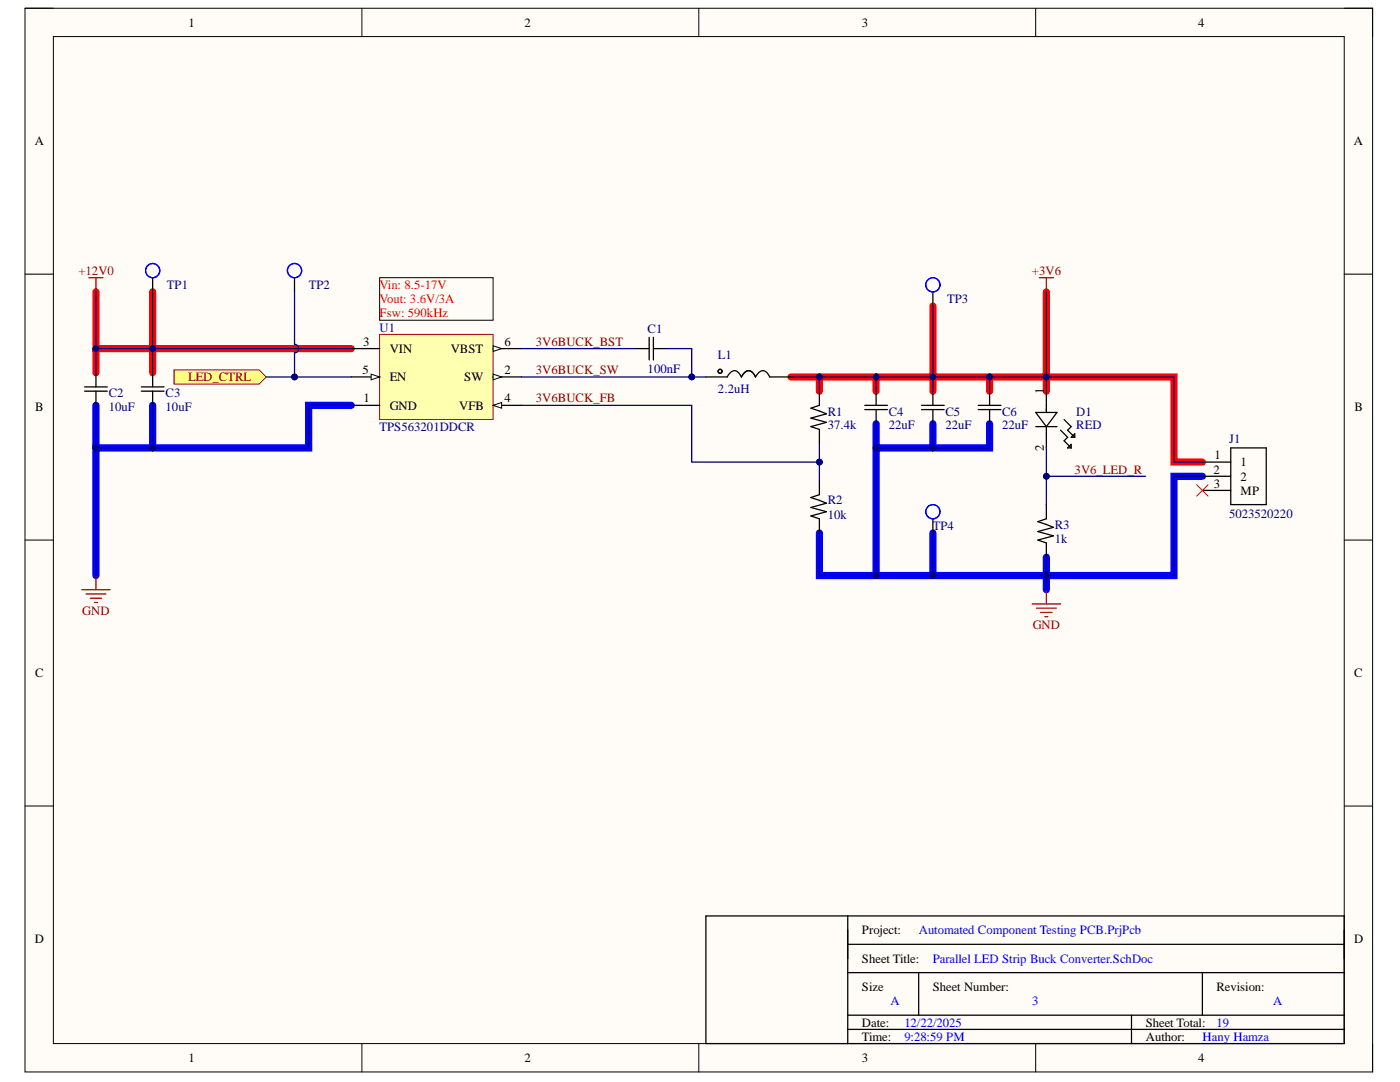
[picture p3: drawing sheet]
<svg xmlns="http://www.w3.org/2000/svg" width="279mm" height="216mm" viewBox="0 0 279 216" stroke-linecap="round" stroke-linejoin="round" font-family="sans-serif">
<defs><g id="words">
<g font-size="2.5">
<text x="37.6" y="5.3">1</text>
<text x="104.7" y="5.3">2</text>
<text x="172" y="5.3">3</text>
<text x="239.1" y="5.3">4</text>
<text x="6.9" y="29">A</text>
<text x="270.2" y="29">A</text>
<text x="72.4" y="69">3</text>
<text x="77.8" y="70.4">VIN</text>
<text x="89.9" y="70.4">VBST</text>
<text x="100.7" y="69">6</text>
<text x="72.4" y="74.6">5</text>
<text x="77.8" y="76.1">EN</text>
<text x="92.6" y="76.1">SW</text>
<text x="100.7" y="74.6">2</text>
<text x="7" y="82.1">B</text>
<text x="72.5" y="80.3">1</text>
<text x="77.8" y="81.7">GND</text>
<text x="91.6" y="81.7">VFB</text>
<text x="100.7" y="80.3">4</text>
<text x="208.3" y="78.6" transform="rotate(-90 208.3 78.6)">1</text>
<text x="270.3" y="82.1">B</text>
<text x="208.3" y="90" transform="rotate(-90 208.3 90)">2</text>
<text x="242.2" y="94.5">2</text>
<text x="242.4" y="91.6">1</text>
<text x="247.6" y="95.9">2</text>
<text x="247.6" y="93.1">1</text>
<text x="242.3" y="97.3">3</text>
<text x="247.6" y="98.7">MP</text>
<text x="7" y="135.1">C</text>
<text x="270.3" y="135.1">C</text>
<text x="6.9" y="188.2">D</text>
<text x="172" y="186.4">Project:</text>
<text x="270.3" y="188.2">D</text>
<text x="172" y="192.1">Sheet Title:</text>
<text x="172" y="197.8">Size</text>
<text x="186.1" y="197.8">Sheet Number:</text>
<text x="242.8" y="197.8">Revision:</text>
<text x="172" y="204.9">Date:</text>
<text x="172" y="207.6">Time:</text>
<text x="228.7" y="204.9">Sheet Total:</text>
<text x="228.7" y="207.6">Author:</text>
<text x="37.6" y="212">1</text>
<text x="104.7" y="212">2</text>
<text x="172" y="212">3</text>
<text x="239.1" y="212">4</text>
</g>
<g font-size="2.5" fill="#800000">
<text x="15.6" y="54.9">+12V0</text>
<text x="205.9" y="54.9">+3V6</text>
<text x="106.9" y="69">3V6BUCK_BST</text>
<text x="37.5" y="76.1">LED_CTRL</text>
<text x="106.9" y="74.6">3V6BUCK_SW</text>
<text x="106.9" y="80.3">3V6BUCK_FB</text>
<text x="214.5" y="94.5">3V6_LED_R</text>
<text x="16.4" y="122.8">GND</text>
<text x="206.1" y="125.6">GND</text>
</g>
<g font-size="2.5" fill="#000080">
<text x="33.3" y="57.6">TP1</text>
<text x="61.6" y="57.6">TP2</text>
<text x="189" y="60.5">TP3</text>
<text x="75.7" y="66.2">U1</text>
<text x="129.3" y="66.4">C1</text>
<text x="143.3" y="71.6">L1</text>
<text x="129.3" y="74.4">100nF</text>
<text x="21.7" y="79.2">C2</text>
<text x="21.7" y="82">10uF</text>
<text x="33.1" y="79.2">C3</text>
<text x="33.1" y="82">10uF</text>
<text x="143.3" y="78.3">2.2uH</text>
<text x="165.2" y="82.9">R1</text>
<text x="177.4" y="82.9">C4</text>
<text x="188.7" y="82.9">C5</text>
<text x="200" y="82.9">C6</text>
<text x="214.8" y="82.9">D1</text>
<text x="75.7" y="86">TPS563201DDCR</text>
<text x="165.2" y="85.7">37.4k</text>
<text x="177.4" y="85.7">22uF</text>
<text x="188.7" y="85.7">22uF</text>
<text x="200" y="85.7">22uF</text>
<text x="214.8" y="85.7">RED</text>
<text x="245.3" y="88.5">J1</text>
<text x="165.2" y="100.7">R2</text>
<text x="165.2" y="103.5">10k</text>
<text x="186.1" y="105.8">TP4</text>
<text x="210.5" y="105.5">R3</text>
<text x="245.3" y="103.3">5023520220</text>
<text x="210.5" y="108.3">1k</text>
</g>
<g font-size="2.5" fill="#f00">
<text x="75.7" y="57.6">Vin: 8.5-17V</text>
<text x="75.7" y="60.5">Vout: 3.6V/3A</text>
<text x="75.7" y="63.3">Fsw: 590kHz</text>
</g>
<g font-size="2.5" fill="#00f">
<text x="183.4" y="186.4">Automated Component Testing PCB.PrjPcb</text>
<text x="186.1" y="192.1">Parallel LED Strip Buck Converter.SchDoc</text>
<text x="177.7" y="200.6">A</text>
<text x="206" y="200.6">3</text>
<text x="254.1" y="200.6">A</text>
<text x="180.5" y="204.9">12/22/2025</text>
<text x="180.5" y="207.6">9:28:59 PM</text>
<text x="240" y="207.6">Hany Hamza</text>
<text x="242.8" y="204.9">19</text>
</g>
</g></defs>
<path d="M5 1.6h268.9v212.3h-268.9z" fill-rule="evenodd" fill="#fffcf8"/>
<path d="M5 1.6h268.9v212.3h-268.9z" fill="none" stroke="#000" stroke-width=".2"/>
<path d="M10.7 7.3h257.6v200.9h-257.6z" fill-rule="evenodd" fill="#fffcf8"/>
<g fill="none" stroke="#000" stroke-width=".2">
<path d="M5 1.6h5.7M10.7 7.3h257.6v200.9h-257.6zM72.2 1.6v5.7M139.5 1.6v5.7M206.7 1.6v5.7M268.3 1.6h5.6v5.7M5 54.7h5.7M268.3 54.7h5.6M5 107.8h5.7M268.3 107.8h5.6M5 160.8h5.7M268.3 160.8h5.6"/>
<path d="M72.2 208.2v5.7M139.5 208.2v5.7M206.7 208.2v5.7M273.9 208.2v5.7"/>
</g>
<path d="M19.1 58.2v11.4h11.4v4.8M30.5 58.2v11.4h39.6M208.8 58.2v17h-50.9M19.1 69.6v4.8M163.5 75.2v2.9M174.8 75.2v2.9M186.2 61.1v17M197.5 75.2v2.9M208.8 78.1v-2.9h25.5v17h5.7" fill="none" stroke="#f00" stroke-width="1.4"/>
<path d="M19.1 80.9v8.5M30.5 80.9v8.5M70.1 80.9h-8.5v8.5h-42.5v25.4M174.8 84.6v30.2M186.2 84.6v4.8M197.5 84.6v4.8h-22.7M240 95h-5.7v19.8h-70.8v-8.4M186.2 106.4v8.4M208.8 111.2v6.5" fill="none" stroke="#00f" stroke-width="1.4"/>
<path d="M140.9 182.8h127.4v25.4h-127.4zM169.2 182.8v25.4M169.2 194.1h99.1M169.2 188.4h99.1M183.3 194.1v8.5M240 194.1v8.5M169.2 202.6h99.1M169.2 205.4h99.1M225.8 202.6v5.6" fill="none" stroke="#000" stroke-width=".25"/>
<path d="M75.8 66.7h22.6v17h-22.6z" fill-rule="evenodd" fill="#ffffb0"/>
<path d="M75.8 66.7h22.6v17h-22.6z" fill="none" stroke="#800000" stroke-width=".2"/>
<path d="M98.4 75.2h5.7M70.1 80.9h5.7" fill="none" stroke="#000" stroke-width=".25"/>
<path d="M98.4 74.7l1.7 .5-1.7 .6z" fill="#f8fcff"/>
<path d="M98.4 74.7l1.7 .5-1.7 .6z" fill="none" stroke="#000" stroke-width=".2"/>
<path d="M70.1 69.6h5.7M98.4 80.9h5.7" fill="none" stroke="#000" stroke-width=".25"/>
<path d="M98.4 80.9l1.7-.6v1.1z" fill="#f8fcff"/>
<path d="M98.4 80.9l1.7-.6v1.1z" fill="none" stroke="#000" stroke-width=".2"/>
<path d="M70.1 75.2h5.7" fill="none" stroke="#000" stroke-width=".25"/>
<path d="M74.1 74.7l1.7 .5-1.7 .6z" fill="#f8fcff"/>
<path d="M74.1 74.7l1.7 .5-1.7 .6z" fill="none" stroke="#000" stroke-width=".2"/>
<path d="M98.4 69.6h5.7" fill="none" stroke="#000" stroke-width=".25"/>
<path d="M98.4 69l1.7 .6-1.7 .5z" fill="#f8fcff"/>
<path d="M75.8 55.4h22.6v8.5h-22.6zM98.4 69l1.7 .6-1.7 .5z" fill="none" stroke="#000" stroke-width=".2"/>
<g fill="none" stroke="#000" stroke-width=".25">
<path d="M30.5 55.4v2.8M186.2 58.2v2.9M16.9 78.1h4.5M16.9 77.2h4.5M19.1 74.4v2.8M19.1 78.1v2.8M28.2 78.1h4.5M28.2 77.2h4.5M30.5 74.4v2.8M30.5 78.1v2.8M126.7 69.6h2.9M129.6 67.3v4.5"/>
<path d="M130.4 67.3v4.5M130.4 69.6h2.8M140.9 75.2h4.2l.1-.1a1.48 1.48 0 0 1 2-.9l.8 1v-.1a1.48 1.48 0 0 1 2-.9l.8 1v-.1a1.48 1.48 0 0 1 2-.9l.8 1h4.3M163.5 78.1v2.8l-1.7 .5 3.1 1.2-3.1 .8 3.1 .9-3.1 .8 1.7 .6v2.8M174.8 78.1v2.8M186.2 78.1v2.8M197.5 78.1v2.8M208.8 78.1v4.2M163.5 95.9v2.8l-1.7 .6 3.1 1.1-3.1 .9 3.1 .8-3.1 .9 1.7 .5v2.9M172.6 80.9h4.5M172.6 81.7h4.5M174.8 81.7v2.9"/>
<path d="M183.9 80.9h4.5M183.9 81.7h4.5M186.2 81.7v2.9M195.2 80.9h4.6M195.2 81.7h4.6M197.5 81.7v2.9M206.7 82.3h4.2l-2.1 2.8zM206.7 85.1h4.2M208.8 85.1v4.3M211.7 85.8l1.4 1.5-.7 .7 1.4 1.4M212.4 83.7l1.4 1.4-.7 .7 1.4 1.5M213.1 89.4l.7-.7v.7z"/>
<path d="M213.8 87.3l.7-.8v.8zM240 95h5.6M240 92.2h5.6M240 97.9h5.6M245.6 89.4h7.1v11.3h-7.1zM186.2 103.5v2.9M208.8 100.7v2.8l-1.7 .6 3.1 1.1-3.1 .9 3.1 .8-3.1 .9 1.7 .5v2.9"/>
<circle cx="143.7" cy="74.1" r=".4"/>
</g>
<g fill="none" stroke="#800000" stroke-width=".25">
<path d="M17.7 55.4h2.9M19.1 55.4v2.8M207.4 55.4h2.8M208.8 55.4v2.8M16.3 117.7h5.7M17.2 118.5h3.9M18 119.4h2.3M19.1 114.8v2.9M208.8 117.7v2.8M18.9 120.2h.5M206 120.5h5.7M206.8 121.4h4"/>
<path d="M207.7 122.2h2.3M208.5 123.1h.6"/>
</g>
<g fill="none" stroke="#00f" stroke-width=".25">
<circle cx="30.5" cy="54" r="1.42"/>
<circle cx="186.2" cy="56.8" r="1.42"/>
<circle cx="186.2" cy="102.1" r="1.42"/>
</g>
<path d="M104.1 75.2h36.8M104.1 69.6h22.6" fill="none" stroke="#000080" stroke-width=".25"/>
<circle cx="138" cy="75.2" r=".57" fill="#000080"/>
<circle cx="138" cy="75.2" r=".57" fill="none" stroke="#000080" stroke-width=".2"/>
<path d="M133.2 69.6h4.8v5.6" fill="none" stroke="#000080" stroke-width=".25"/>
<circle cx="138" cy="75.2" r=".57" fill="#000080"/>
<circle cx="138" cy="75.2" r=".57" fill="none" stroke="#000080" stroke-width=".2"/>
<path d="M208.8 58.2v17h-50.9" fill="none" stroke="#000080" stroke-width=".25"/>
<circle cx="163.5" cy="75.2" r=".57" fill="#000080"/>
<circle cx="163.5" cy="75.2" r=".57" fill="none" stroke="#000080" stroke-width=".2"/>
<circle cx="174.9" cy="75.2" r=".56" fill="#000080"/>
<circle cx="174.9" cy="75.2" r=".56" fill="none" stroke="#000080" stroke-width=".2"/>
<circle cx="186.2" cy="75.2" r=".57" fill="#000080"/>
<circle cx="186.2" cy="75.2" r=".57" fill="none" stroke="#000080" stroke-width=".2"/>
<circle cx="197.5" cy="75.2" r=".56" fill="#000080"/>
<circle cx="197.5" cy="75.2" r=".56" fill="none" stroke="#000080" stroke-width=".2"/>
<circle cx="208.8" cy="75.2" r=".56" fill="#000080"/>
<circle cx="208.8" cy="75.2" r=".56" fill="none" stroke="#000080" stroke-width=".2"/>
<path d="M208.8 75.2v2.9" fill="none" stroke="#000080" stroke-width=".25"/>
<circle cx="208.8" cy="75.2" r=".56" fill="#000080"/>
<circle cx="208.8" cy="75.2" r=".56" fill="none" stroke="#000080" stroke-width=".2"/>
<path d="M197.5 75.2v2.9" fill="none" stroke="#000080" stroke-width=".25"/>
<circle cx="197.5" cy="75.2" r=".56" fill="#000080"/>
<circle cx="197.5" cy="75.2" r=".56" fill="none" stroke="#000080" stroke-width=".2"/>
<path d="M186.2 75.2v2.9" fill="none" stroke="#000080" stroke-width=".25"/>
<circle cx="186.2" cy="75.2" r=".57" fill="#000080"/>
<circle cx="186.2" cy="75.2" r=".57" fill="none" stroke="#000080" stroke-width=".2"/>
<path d="M174.8 75.2v2.9" fill="none" stroke="#000080" stroke-width=".25"/>
<circle cx="174.9" cy="75.2" r=".56" fill="#000080"/>
<circle cx="174.9" cy="75.2" r=".56" fill="none" stroke="#000080" stroke-width=".2"/>
<path d="M163.5 75.2v2.9" fill="none" stroke="#000080" stroke-width=".25"/>
<circle cx="163.5" cy="75.2" r=".57" fill="#000080"/>
<circle cx="163.5" cy="75.2" r=".57" fill="none" stroke="#000080" stroke-width=".2"/>
<path d="M163.5 88.5v7.4" fill="none" stroke="#000080" stroke-width=".25"/>
<circle cx="163.5" cy="92.2" r=".57" fill="#000080"/>
<circle cx="163.5" cy="92.2" r=".57" fill="none" stroke="#000080" stroke-width=".2"/>
<path d="M208.8 89.4v11.3" fill="none" stroke="#000080" stroke-width=".25"/>
<circle cx="208.8" cy="95" r=".56" fill="#000080"/>
<circle cx="208.8" cy="95" r=".56" fill="none" stroke="#000080" stroke-width=".2"/>
<path d="M208.8 111.2v6.5" fill="none" stroke="#000080" stroke-width=".25"/>
<circle cx="208.8" cy="114.8" r=".57" fill="#000080"/>
<circle cx="208.8" cy="114.8" r=".57" fill="none" stroke="#000080" stroke-width=".2"/>
<path d="M163.5 106.4v8.4h45.3" fill="none" stroke="#000080" stroke-width=".25"/>
<circle cx="174.9" cy="114.8" r=".57" fill="#000080"/>
<circle cx="174.9" cy="114.8" r=".57" fill="none" stroke="#000080" stroke-width=".2"/>
<circle cx="186.2" cy="114.8" r=".57" fill="#000080"/>
<circle cx="186.2" cy="114.8" r=".57" fill="none" stroke="#000080" stroke-width=".2"/>
<circle cx="208.8" cy="114.8" r=".57" fill="#000080"/>
<circle cx="208.8" cy="114.8" r=".57" fill="none" stroke="#000080" stroke-width=".2"/>
<path d="M174.8 84.6v30.2" fill="none" stroke="#000080" stroke-width=".25"/>
<circle cx="174.9" cy="89.4" r=".56" fill="#000080"/>
<circle cx="174.9" cy="89.4" r=".56" fill="none" stroke="#000080" stroke-width=".2"/>
<circle cx="174.9" cy="114.8" r=".57" fill="#000080"/>
<circle cx="174.9" cy="114.8" r=".57" fill="none" stroke="#000080" stroke-width=".2"/>
<path d="M197.5 84.6v4.8h-22.7" fill="none" stroke="#000080" stroke-width=".25"/>
<circle cx="186.2" cy="89.4" r=".57" fill="#000080"/>
<circle cx="186.2" cy="89.4" r=".57" fill="none" stroke="#000080" stroke-width=".2"/>
<circle cx="174.9" cy="89.4" r=".56" fill="#000080"/>
<circle cx="174.9" cy="89.4" r=".56" fill="none" stroke="#000080" stroke-width=".2"/>
<path d="M186.2 84.6v4.8" fill="none" stroke="#000080" stroke-width=".25"/>
<circle cx="186.2" cy="89.4" r=".57" fill="#000080"/>
<circle cx="186.2" cy="89.4" r=".57" fill="none" stroke="#000080" stroke-width=".2"/>
<path d="M208.8 95h19.8" fill="none" stroke="#000080" stroke-width=".25"/>
<circle cx="208.8" cy="95" r=".56" fill="#000080"/>
<circle cx="208.8" cy="95" r=".56" fill="none" stroke="#000080" stroke-width=".2"/>
<path d="M104.1 80.9h33.9v11.3h25.5" fill="none" stroke="#000080" stroke-width=".25"/>
<circle cx="163.5" cy="92.2" r=".57" fill="#000080"/>
<circle cx="163.5" cy="92.2" r=".57" fill="none" stroke="#000080" stroke-width=".2"/>
<path d="M186.2 61.1v14.1" fill="none" stroke="#000080" stroke-width=".25"/>
<circle cx="186.2" cy="75.2" r=".57" fill="#000080"/>
<circle cx="186.2" cy="75.2" r=".57" fill="none" stroke="#000080" stroke-width=".2"/>
<path d="M186.2 106.4v8.4" fill="none" stroke="#000080" stroke-width=".25"/>
<circle cx="186.2" cy="114.8" r=".57" fill="#000080"/>
<circle cx="186.2" cy="114.8" r=".57" fill="none" stroke="#000080" stroke-width=".2"/>
<path d="M208.8 75.2h25.5v17h5.7" fill="none" stroke="#000080" stroke-width=".25"/>
<circle cx="208.8" cy="75.2" r=".56" fill="#000080"/>
<circle cx="208.8" cy="75.2" r=".56" fill="none" stroke="#000080" stroke-width=".2"/>
<path d="M240 95h-5.7v19.8h-25.5" fill="none" stroke="#000080" stroke-width=".25"/>
<circle cx="208.8" cy="114.8" r=".57" fill="#000080"/>
<circle cx="208.8" cy="114.8" r=".57" fill="none" stroke="#000080" stroke-width=".2"/>
<path d="M238.8 96.7l2.3 2.3M241.1 96.7l-2.3 2.3" fill="none" stroke="#f00" stroke-width=".2"/>
<path d="M53.1 75.2h17" fill="none" stroke="#000080" stroke-width=".25"/>
<circle cx="58.8" cy="75.2" r=".57" fill="#000080"/>
<circle cx="58.8" cy="75.2" r=".57" fill="none" stroke="#000080" stroke-width=".2"/>
<path d="M30.5 80.9v8.5" fill="none" stroke="#000080" stroke-width=".25"/>
<circle cx="30.5" cy="89.4" r=".57" fill="#000080"/>
<circle cx="30.5" cy="89.4" r=".57" fill="none" stroke="#000080" stroke-width=".2"/>
<path d="M30.5 69.6v4.8" fill="none" stroke="#000080" stroke-width=".25"/>
<circle cx="30.5" cy="69.6" r=".57" fill="#000080"/>
<circle cx="30.5" cy="69.6" r=".57" fill="none" stroke="#000080" stroke-width=".2"/>
<path d="M19.1 69.6v4.8" fill="none" stroke="#000080" stroke-width=".25"/>
<circle cx="19.1" cy="69.6" r=".57" fill="#000080"/>
<circle cx="19.1" cy="69.6" r=".57" fill="none" stroke="#000080" stroke-width=".2"/>
<path d="M19.1 80.9v8.5" fill="none" stroke="#000080" stroke-width=".25"/>
<circle cx="19.1" cy="89.4" r=".57" fill="#000080"/>
<circle cx="19.1" cy="89.4" r=".57" fill="none" stroke="#000080" stroke-width=".2"/>
<path d="M70.1 80.9h-8.5v8.5h-42.5v25.4" fill="none" stroke="#000080" stroke-width=".25"/>
<circle cx="30.5" cy="89.4" r=".57" fill="#000080"/>
<circle cx="30.5" cy="89.4" r=".57" fill="none" stroke="#000080" stroke-width=".2"/>
<circle cx="19.1" cy="89.4" r=".57" fill="#000080"/>
<circle cx="19.1" cy="89.4" r=".57" fill="none" stroke="#000080" stroke-width=".2"/>
<path d="M19.1 58.2v11.4h11.4" fill="none" stroke="#000080" stroke-width=".25"/>
<circle cx="30.5" cy="69.6" r=".57" fill="#000080"/>
<circle cx="30.5" cy="69.6" r=".57" fill="none" stroke="#000080" stroke-width=".2"/>
<circle cx="19.1" cy="69.6" r=".57" fill="#000080"/>
<circle cx="19.1" cy="69.6" r=".57" fill="none" stroke="#000080" stroke-width=".2"/>
<path d="M30.5 58.2v11.4h39.6" fill="none" stroke="#000080" stroke-width=".25"/>
<circle cx="30.5" cy="69.6" r=".57" fill="#000080"/>
<circle cx="30.5" cy="69.6" r=".57" fill="none" stroke="#000080" stroke-width=".2"/>
<path d="M34.7 73.8h17l1.4 1.4-1.4 1.4h-17z" fill-rule="evenodd" fill="#ffff80"/>
<path d="M34.7 73.8h17l1.4 1.4-1.4 1.4h-17z" fill="none" stroke="#800000" stroke-width=".2"/>
<path d="M58.8 55.4v2.8" fill="none" stroke="#000" stroke-width=".25"/>
<circle cx="58.8" cy="54" r="1.42" fill="none" stroke="#00f" stroke-width=".25"/>
<path d="M58.8 58.2v10.5a.85 .85 0 0 1 .8 .9 .85 .85 0 0 1-.8 .8v4.8" fill="none" stroke="#000080" stroke-width=".25"/>
<circle cx="58.8" cy="75.2" r=".57" fill="#000080"/>
<circle cx="58.8" cy="75.2" r=".57" fill="none" stroke="#000080" stroke-width=".2"/>
<use href="#words"/>
</svg>
